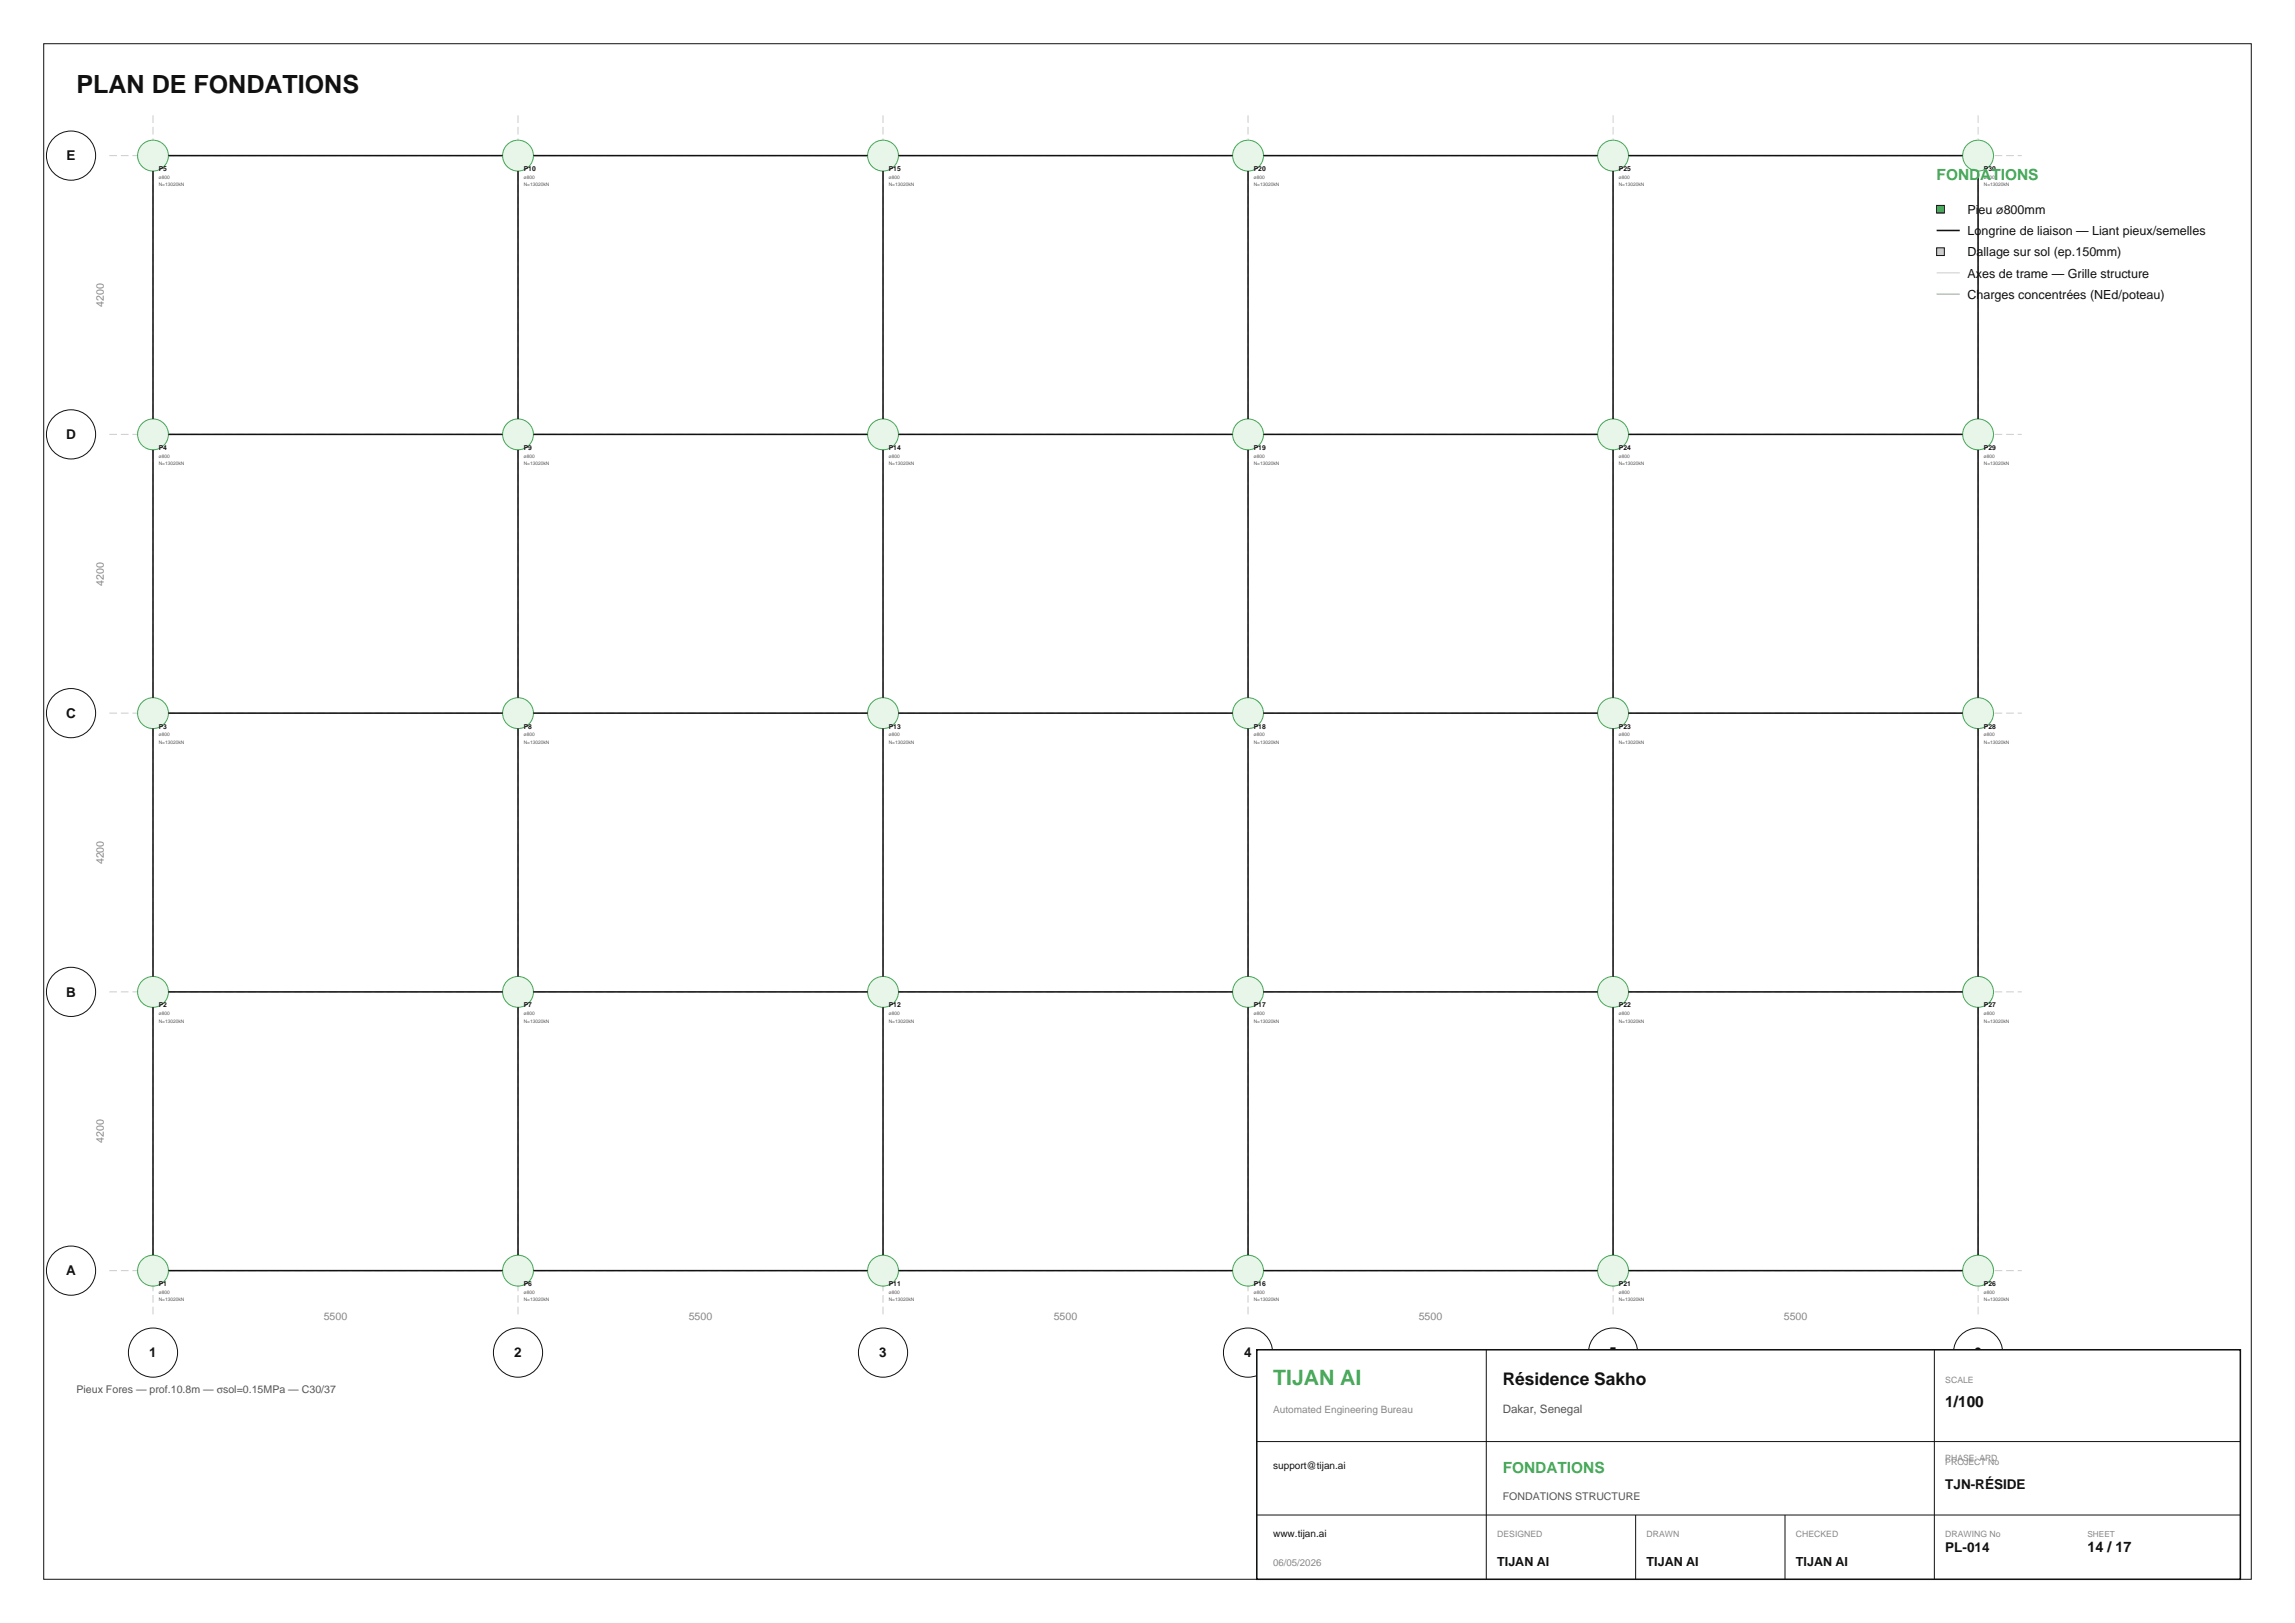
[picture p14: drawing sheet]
<svg xmlns="http://www.w3.org/2000/svg" width="420mm" height="297mm" viewBox="0 0 420 297" stroke-linecap="round" stroke-linejoin="round" font-family="sans-serif">
<defs><g id="words">
<text font-size="4.6" fill="#111" x="14" y="17">PLAN DE FONDATIONS</text>
<text font-size="3.9" fill="#43a956" x="233" y="253.5">TIJAN AI</text>
<text font-size="3.2" fill="#111" x="275" y="253.5">Résidence Sakho</text>
<g font-size="2.8" fill="#43a956">
<text x="354.4" y="33">FONDATIONS</text>
<text x="275" y="269.5">FONDATIONS</text>
</g>
<text font-size="2.8" fill="#111" x="356" y="257.5">1/100</text>
<text font-size="2.6" fill="#111" x="382" y="284">14 / 17</text>
<g font-size="2.5" fill="#111">
<text x="12.2" y="29.4">E</text>
<text x="12.1" y="80.4">D</text>
<text x="12.1" y="131.4">C</text>
<text x="12.1" y="182.4">B</text>
<text x="12.1" y="233.4">A</text>
<text x="27.3" y="248.4">1</text>
<text x="94.1" y="248.4">2</text>
<text x="160.9" y="248.4">3</text>
<text x="227.7" y="248.4">4</text>
<text x="294.5" y="248.4">5</text>
<text x="361.3" y="248.4">6</text>
<text x="356" y="272.5">TJN-RÉSIDE</text>
<text x="356" y="284">PL-014</text>
</g>
<g font-size="2.3" fill="#111">
<text x="360.1" y="39.2">Pieu ø800mm</text>
<text x="360.1" y="43.1">Longrine de liaison — Liant pieux/semelles</text>
<text x="360.1" y="46.9">Dallage sur sol (ep.150mm)</text>
<text x="360.1" y="50.8">Axes de trame — Grille structure</text>
<text x="360.1" y="54.7">Charges concentrées (NEd/poteau)</text>
<text x="274" y="286.5">TIJAN AI</text>
<text x="301.3" y="286.5">TIJAN AI</text>
<text x="328.7" y="286.5">TIJAN AI</text>
</g>
<text font-size="2.1" fill="#555" x="275" y="258.5">Dakar, Senegal</text>
<g font-size="1.9" fill="#888">
<text x="19" y="56.1" transform="rotate(-90 19 56.1)">4200</text>
<text x="19" y="107.2" transform="rotate(-90 19 107.2)">4200</text>
<text x="19" y="158.2" transform="rotate(-90 19 158.2)">4200</text>
<text x="19" y="209.2" transform="rotate(-90 19 209.2)">4200</text>
<text x="59.2" y="241.5">5500</text>
<text x="126" y="241.5">5500</text>
<text x="192.8" y="241.5">5500</text>
<text x="259.6" y="241.5">5500</text>
<text x="326.4" y="241.5">5500</text>
</g>
<g font-size="1.9" fill="#555">
<text x="14" y="255">Pieux Fores — prof.10.8m — σsol=0.15MPa — C30/37</text>
<text x="275" y="274.5">FONDATIONS STRUCTURE</text>
</g>
<g font-size="1.8" fill="#888">
<text x="233" y="258.5">Automated Engineering Bureau</text>
<text x="233" y="286.5">06/05/2026</text>
</g>
<g font-size="1.8" fill="#111">
<text x="233" y="268.8">support@tijan.ai</text>
<text x="233" y="281.2">www.tijan.ai</text>
</g>
<g font-size="1.6" fill="#888">
<text x="356" y="253">SCALE</text>
<text x="356" y="267.3">PHASE: APD</text>
<text x="356" y="268">PROJECT No</text>
<text x="274" y="281.2">DESIGNED</text>
<text x="301.3" y="281.2">DRAWN</text>
<text x="328.7" y="281.2">CHECKED</text>
<text x="356" y="281.2">DRAWING No</text>
</g>
<text font-size="1.5" fill="#888" x="382" y="281.2">SHEET</text>
<g font-size="1.2" fill="#111">
<text x="29.1" y="31.3">P5</text>
<text x="95.9" y="31.3">P10</text>
<text x="162.7" y="31.3">P15</text>
<text x="229.5" y="31.3">P20</text>
<text x="296.3" y="31.3">P25</text>
<text x="363.1" y="31.3">P30</text>
<text x="29.1" y="82.3">P4</text>
<text x="95.9" y="82.3">P9</text>
<text x="162.7" y="82.3">P14</text>
<text x="229.5" y="82.3">P19</text>
<text x="296.3" y="82.3">P24</text>
<text x="363.1" y="82.3">P29</text>
<text x="29.1" y="133.3">P3</text>
<text x="95.9" y="133.3">P8</text>
<text x="162.7" y="133.3">P13</text>
<text x="229.5" y="133.3">P18</text>
<text x="296.3" y="133.3">P23</text>
<text x="363.1" y="133.3">P28</text>
<text x="29.1" y="184.3">P2</text>
<text x="95.9" y="184.3">P7</text>
<text x="162.7" y="184.3">P12</text>
<text x="229.5" y="184.3">P17</text>
<text x="296.3" y="184.3">P22</text>
<text x="363.1" y="184.3">P27</text>
<text x="29.1" y="235.3">P1</text>
<text x="95.9" y="235.3">P6</text>
<text x="162.7" y="235.3">P11</text>
<text x="229.5" y="235.3">P16</text>
<text x="296.3" y="235.3">P21</text>
<text x="363.1" y="235.3">P26</text>
</g>
<g font-size=".9" fill="#555">
<text x="29.1" y="32.7">ø800</text>
<text x="29.1" y="34.1">N=13020kN</text>
<text x="95.9" y="32.7">ø800</text>
<text x="95.9" y="34.1">N=13020kN</text>
<text x="162.7" y="32.7">ø800</text>
<text x="162.7" y="34.1">N=13020kN</text>
<text x="229.5" y="32.7">ø800</text>
<text x="229.5" y="34.1">N=13020kN</text>
<text x="296.3" y="32.7">ø800</text>
<text x="296.3" y="34.1">N=13020kN</text>
<text x="363.1" y="32.7">ø800</text>
<text x="363.1" y="34.1">N=13020kN</text>
<text x="29.1" y="83.7">ø800</text>
<text x="95.9" y="83.7">ø800</text>
<text x="162.7" y="83.7">ø800</text>
<text x="229.5" y="83.7">ø800</text>
<text x="296.3" y="83.7">ø800</text>
<text x="363.1" y="83.7">ø800</text>
<text x="29.1" y="85.1">N=13020kN</text>
<text x="95.9" y="85.1">N=13020kN</text>
<text x="162.7" y="85.1">N=13020kN</text>
<text x="229.5" y="85.1">N=13020kN</text>
<text x="296.3" y="85.1">N=13020kN</text>
<text x="363.1" y="85.1">N=13020kN</text>
<text x="29.1" y="134.7">ø800</text>
<text x="29.1" y="136.1">N=13020kN</text>
<text x="95.9" y="134.7">ø800</text>
<text x="95.9" y="136.1">N=13020kN</text>
<text x="162.7" y="134.7">ø800</text>
<text x="162.7" y="136.1">N=13020kN</text>
<text x="229.5" y="134.7">ø800</text>
<text x="229.5" y="136.1">N=13020kN</text>
<text x="296.3" y="134.7">ø800</text>
<text x="296.3" y="136.1">N=13020kN</text>
<text x="363.1" y="134.7">ø800</text>
<text x="363.1" y="136.1">N=13020kN</text>
<text x="29.1" y="185.7">ø800</text>
<text x="95.9" y="185.7">ø800</text>
<text x="162.7" y="185.7">ø800</text>
<text x="229.5" y="185.7">ø800</text>
<text x="296.3" y="185.7">ø800</text>
<text x="363.1" y="185.7">ø800</text>
<text x="29.1" y="187.2">N=13020kN</text>
<text x="95.9" y="187.2">N=13020kN</text>
<text x="162.7" y="187.2">N=13020kN</text>
<text x="229.5" y="187.2">N=13020kN</text>
<text x="296.3" y="187.2">N=13020kN</text>
<text x="363.1" y="187.2">N=13020kN</text>
<text x="29.1" y="236.8">ø800</text>
<text x="29.1" y="238.2">N=13020kN</text>
<text x="95.9" y="236.8">ø800</text>
<text x="95.9" y="238.2">N=13020kN</text>
<text x="162.7" y="236.8">ø800</text>
<text x="162.7" y="238.2">N=13020kN</text>
<text x="229.5" y="236.8">ø800</text>
<text x="229.5" y="238.2">N=13020kN</text>
<text x="296.3" y="236.8">ø800</text>
<text x="296.3" y="238.2">N=13020kN</text>
<text x="363.1" y="236.8">ø800</text>
<text x="363.1" y="238.2">N=13020kN</text>
</g>
</g></defs>
<path d="M8 8h404v281h-404z" fill="none" stroke="#111" stroke-width=".18"/>
<path d="M20 28.5h350M20 79.5h350M20 130.5h350M20 181.5h350M20 232.5h350M28 240.5v-220M94.8 240.5v-220M161.6 240.5v-220M228.4 240.5v-220M295.2 240.5v-220M362 240.5v-220" fill="none" stroke="#ccc" stroke-width=".18" stroke-dasharray="1.4 .7" stroke-linecap="butt"/>
<g fill="#fff" stroke="#111" stroke-width=".18">
<circle cx="28" cy="247.5" r="4.5"/>
<circle cx="94.8" cy="247.5" r="4.5"/>
<circle cx="161.6" cy="247.5" r="4.5"/>
<circle cx="228.4" cy="247.5" r="4.5"/>
<circle cx="295.2" cy="247.5" r="4.5"/>
<circle cx="362" cy="247.5" r="4.5"/>
<circle cx="13" cy="232.5" r="4.5"/>
<circle cx="13" cy="181.5" r="4.5"/>
<circle cx="13" cy="130.5" r="4.5"/>
<circle cx="13" cy="79.5" r="4.5"/>
<circle cx="13" cy="28.5" r="4.5"/>
</g>
<g fill="#e8f5e9" stroke="#43a956" stroke-width=".18">
<circle cx="28" cy="232.5" r="2.82"/>
<circle cx="28" cy="181.5" r="2.82"/>
<circle cx="28" cy="130.5" r="2.82"/>
<circle cx="28" cy="79.5" r="2.82"/>
<circle cx="28" cy="28.5" r="2.82"/>
<circle cx="94.8" cy="232.5" r="2.82"/>
<circle cx="94.8" cy="181.5" r="2.82"/>
<circle cx="94.8" cy="130.5" r="2.82"/>
<circle cx="94.8" cy="79.5" r="2.82"/>
<circle cx="94.8" cy="28.5" r="2.82"/>
<circle cx="161.6" cy="232.5" r="2.82"/>
<circle cx="161.6" cy="181.5" r="2.82"/>
<circle cx="161.6" cy="130.5" r="2.82"/>
<circle cx="161.6" cy="79.5" r="2.82"/>
<circle cx="161.6" cy="28.5" r="2.82"/>
<circle cx="228.4" cy="232.5" r="2.82"/>
<circle cx="228.4" cy="181.5" r="2.82"/>
<circle cx="228.4" cy="130.5" r="2.82"/>
<circle cx="228.4" cy="79.5" r="2.82"/>
<circle cx="228.4" cy="28.5" r="2.82"/>
<circle cx="295.2" cy="232.5" r="2.82"/>
<circle cx="295.2" cy="181.5" r="2.82"/>
<circle cx="295.2" cy="130.5" r="2.82"/>
<circle cx="295.2" cy="79.5" r="2.82"/>
<circle cx="295.2" cy="28.5" r="2.82"/>
<circle cx="362" cy="232.5" r="2.82"/>
<circle cx="362" cy="181.5" r="2.82"/>
<circle cx="362" cy="130.5" r="2.82"/>
<circle cx="362" cy="79.5" r="2.82"/>
<circle cx="362" cy="28.5" r="2.82"/>
</g>
<g fill="none" stroke="#111" stroke-width=".28">
<path d="M28 31.3v45.4M30.8 28.5h61.2M94.8 31.3v45.4M97.6 28.5h61.2M161.6 31.3v45.4M164.4 28.5h61.2M228.4 31.3v45.4M231.2 28.5h61.2M295.2 31.3v45.4M298 28.5h61.2M362 31.3v45.4M30.8 79.5h61.2"/>
<path d="M97.6 79.5h61.2M164.4 79.5h61.2M231.2 79.5h61.2M298 79.5h61.2M28 82.3v45.4M94.8 82.3v45.4M161.6 82.3v45.4M228.4 82.3v45.4M295.2 82.3v45.4M362 82.3v45.4M28 133.3v45.4M30.8 130.5h61.2"/>
<path d="M94.8 133.3v45.4M97.6 130.5h61.2M161.6 133.3v45.4M164.4 130.5h61.2M228.4 133.3v45.4M231.2 130.5h61.2M295.2 133.3v45.4M298 130.5h61.2M362 133.3v45.4M28 184.3v45.4M30.8 181.5h61.2M94.8 184.3v45.4"/>
<path d="M97.6 181.5h61.2M161.6 184.3v45.4M164.4 181.5h61.2M228.4 184.3v45.4M231.2 181.5h61.2M295.2 184.3v45.4M298 181.5h61.2M362 184.3v45.4M30.8 232.5h61.2M97.6 232.5h61.2M164.4 232.5h61.2M231.2 232.5h61.2"/>
<path d="M298 232.5h61.2"/>
</g>
<path d="M354.4 37.6h1.4v1.4h-1.4z" fill-rule="evenodd" fill="#43a956" stroke="#111" stroke-width=".18"/>
<path d="M354.4 42.2h4.2" fill="none" stroke="#111" stroke-width=".28"/>
<path d="M354.4 45.3h1.4v1.5h-1.4z" fill-rule="evenodd" fill="#d7ccc8" stroke="#111" stroke-width=".18"/>
<path d="M354.4 49.9h4.2" fill="none" stroke="#ccc" stroke-width=".18"/>
<path d="M354.4 53.8h4.2" fill="none" stroke="#ffc107" stroke-width=".18"/>
<path d="M230 247h180v42h-180z" fill-rule="evenodd" fill="#fff" stroke="#111" stroke-width=".28"/>
<path d="M272 247v42M354 247v42M230 263.8h180M230 277.2h180M299.3 277.2v11.8M326.7 277.2v11.8" fill="none" stroke="#111" stroke-width=".18"/>
<use href="#words"/>
</svg>
